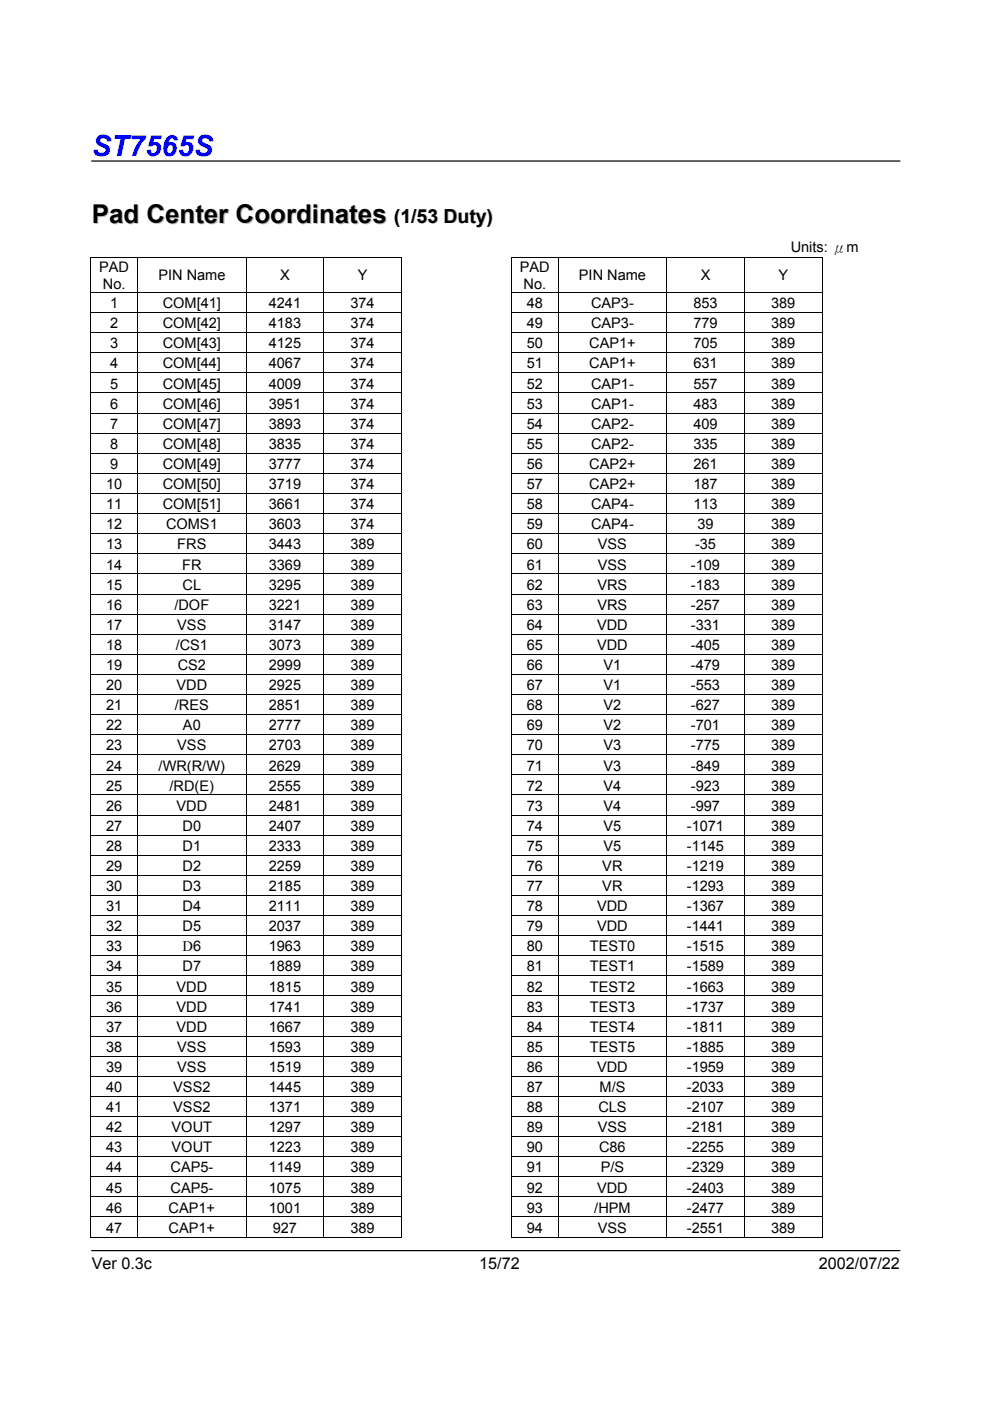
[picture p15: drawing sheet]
<svg xmlns="http://www.w3.org/2000/svg" width="210mm" height="297mm" viewBox="0 0 210 297" stroke-linecap="round" stroke-linejoin="round" font-family="sans-serif">
<defs><g id="words">
<text font-size="6.2" fill="#00f" x="19.5" y="33">ST7565S</text>
<text font-size="5.5" x="19.5" y="47.2">Pad Center Coordinates</text>
<text font-size="4.1" x="83.5" y="47.2">(1/53 Duty)</text>
<g font-size="3.4">
<text x="19.5" y="269">Ver 0.3c</text>
<text x="101.6" y="269">15/72</text>
<text x="173.6" y="269">2002/07/22</text>
</g>
<g font-size="3.1">
<text x="167.7" y="53.4">Units: μm</text>
<text x="21" y="57.7">PAD</text>
<text x="33.6" y="59.5">PIN Name</text>
<text x="59.4" y="59.5">X</text>
<text x="75.9" y="59.5">Y</text>
<text x="110.2" y="57.7">PAD</text>
<text x="122.7" y="59.5">PIN Name</text>
<text x="148.6" y="59.5">X</text>
<text x="165" y="59.5">Y</text>
<text x="21.8" y="61.3">No.</text>
<text x="23.4" y="65.4">1</text>
<text x="34.5" y="65.4">COM[41]</text>
<text x="57" y="65.4">4241</text>
<text x="74.3" y="65.4">374</text>
<text x="111" y="61.3">No.</text>
<text x="111.7" y="65.4">48</text>
<text x="125.3" y="65.4">CAP3-</text>
<text x="147" y="65.4">853</text>
<text x="163.5" y="65.4">389</text>
<text x="23.4" y="69.6">2</text>
<text x="34.5" y="69.6">COM[42]</text>
<text x="57" y="69.6">4183</text>
<text x="74.3" y="69.6">374</text>
<text x="111.7" y="69.6">49</text>
<text x="125.3" y="69.6">CAP3-</text>
<text x="147" y="69.6">779</text>
<text x="163.5" y="69.6">389</text>
<text x="23.4" y="73.9">3</text>
<text x="34.5" y="73.9">COM[43]</text>
<text x="57" y="73.9">4125</text>
<text x="74.3" y="73.9">374</text>
<text x="111.7" y="73.9">50</text>
<text x="124.9" y="73.9">CAP1+</text>
<text x="147" y="73.9">705</text>
<text x="163.5" y="73.9">389</text>
<text x="23.4" y="78.1">4</text>
<text x="23.4" y="82.4">5</text>
<text x="34.5" y="78.1">COM[44]</text>
<text x="34.5" y="82.4">COM[45]</text>
<text x="57" y="78.1">4067</text>
<text x="57" y="82.4">4009</text>
<text x="74.3" y="78.1">374</text>
<text x="74.3" y="82.4">374</text>
<text x="111.7" y="78.1">51</text>
<text x="111.7" y="82.4">52</text>
<text x="124.9" y="78.1">CAP1+</text>
<text x="125.3" y="82.4">CAP1-</text>
<text x="147" y="78.1">631</text>
<text x="147" y="82.4">557</text>
<text x="163.5" y="78.1">389</text>
<text x="163.5" y="82.4">389</text>
<text x="23.4" y="86.7">6</text>
<text x="34.5" y="86.7">COM[46]</text>
<text x="57" y="86.7">3951</text>
<text x="74.3" y="86.7">374</text>
<text x="111.7" y="86.7">53</text>
<text x="125.3" y="86.7">CAP1-</text>
<text x="147" y="86.7">483</text>
<text x="163.5" y="86.7">389</text>
<text x="23.4" y="90.9">7</text>
<text x="23.4" y="95.2">8</text>
<text x="34.5" y="90.9">COM[47]</text>
<text x="34.5" y="95.2">COM[48]</text>
<text x="57" y="90.9">3893</text>
<text x="57" y="95.2">3835</text>
<text x="74.3" y="90.9">374</text>
<text x="74.3" y="95.2">374</text>
<text x="111.7" y="90.9">54</text>
<text x="111.7" y="95.2">55</text>
<text x="125.3" y="90.9">CAP2-</text>
<text x="125.3" y="95.2">CAP2-</text>
<text x="147" y="90.9">409</text>
<text x="147" y="95.2">335</text>
<text x="163.5" y="90.9">389</text>
<text x="163.5" y="95.2">389</text>
<text x="23.4" y="99.4">9</text>
<text x="34.5" y="99.4">COM[49]</text>
<text x="57" y="99.4">3777</text>
<text x="74.3" y="99.4">374</text>
<text x="111.7" y="99.4">56</text>
<text x="124.9" y="99.4">CAP2+</text>
<text x="147" y="99.4">261</text>
<text x="163.5" y="99.4">389</text>
<text x="22.5" y="103.7">10</text>
<text x="22.5" y="108">11</text>
<text x="34.5" y="103.7">COM[50]</text>
<text x="34.5" y="108">COM[51]</text>
<text x="57" y="103.7">3719</text>
<text x="57" y="108">3661</text>
<text x="74.3" y="103.7">374</text>
<text x="74.3" y="108">374</text>
<text x="111.7" y="103.7">57</text>
<text x="111.7" y="108">58</text>
<text x="124.9" y="103.7">CAP2+</text>
<text x="125.3" y="108">CAP4-</text>
<text x="147" y="103.7">187</text>
<text x="147" y="108">113</text>
<text x="163.5" y="103.7">389</text>
<text x="163.5" y="108">389</text>
<text x="22.5" y="112.2">12</text>
<text x="35.2" y="112.2">COMS1</text>
<text x="57" y="112.2">3603</text>
<text x="74.3" y="112.2">374</text>
<text x="111.7" y="112.2">59</text>
<text x="125.3" y="112.2">CAP4-</text>
<text x="147.9" y="112.2">39</text>
<text x="163.5" y="112.2">389</text>
<text x="22.5" y="116.5">13</text>
<text x="37.6" y="116.5">FRS</text>
<text x="57" y="116.5">3443</text>
<text x="74.3" y="116.5">389</text>
<text x="111.7" y="116.5">60</text>
<text x="126.8" y="116.5">VSS</text>
<text x="147.4" y="116.5">-35</text>
<text x="163.5" y="116.5">389</text>
<text x="22.5" y="120.8">14</text>
<text x="22.5" y="125">15</text>
<text x="38.6" y="120.8">FR</text>
<text x="38.7" y="125">CL</text>
<text x="57" y="120.8">3369</text>
<text x="57" y="125">3295</text>
<text x="74.3" y="120.8">389</text>
<text x="74.3" y="125">389</text>
<text x="111.7" y="120.8">61</text>
<text x="111.7" y="125">62</text>
<text x="126.7" y="125">VRS</text>
<text x="126.8" y="120.8">VSS</text>
<text x="146.5" y="120.8">-109</text>
<text x="146.5" y="125">-183</text>
<text x="163.5" y="120.8">389</text>
<text x="163.5" y="125">389</text>
<text x="22.5" y="129.3">16</text>
<text x="37" y="129.3">/DOF</text>
<text x="57" y="129.3">3221</text>
<text x="74.3" y="129.3">389</text>
<text x="111.7" y="129.3">63</text>
<text x="126.7" y="129.3">VRS</text>
<text x="146.5" y="129.3">-257</text>
<text x="163.5" y="129.3">389</text>
<text x="22.5" y="133.5">17</text>
<text x="22.5" y="137.8">18</text>
<text x="37.3" y="137.8">/CS1</text>
<text x="37.6" y="133.5">VSS</text>
<text x="57" y="133.5">3147</text>
<text x="57" y="137.8">3073</text>
<text x="74.3" y="133.5">389</text>
<text x="74.3" y="137.8">389</text>
<text x="111.7" y="133.5">64</text>
<text x="111.7" y="137.8">65</text>
<text x="126.6" y="133.5">VDD</text>
<text x="126.6" y="137.8">VDD</text>
<text x="146.5" y="133.5">-331</text>
<text x="146.5" y="137.8">-405</text>
<text x="163.5" y="133.5">389</text>
<text x="163.5" y="137.8">389</text>
<text x="22.5" y="142">19</text>
<text x="37.7" y="142">CS2</text>
<text x="57" y="142">2999</text>
<text x="74.3" y="142">389</text>
<text x="111.7" y="142">66</text>
<text x="128" y="142">V1</text>
<text x="146.5" y="142">-479</text>
<text x="163.5" y="142">389</text>
<text x="22.5" y="146.3">20</text>
<text x="37.4" y="146.3">VDD</text>
<text x="57" y="146.3">2925</text>
<text x="74.3" y="146.3">389</text>
<text x="111.7" y="146.3">67</text>
<text x="128" y="146.3">V1</text>
<text x="146.5" y="146.3">-553</text>
<text x="163.5" y="146.3">389</text>
<text x="22.5" y="150.6">21</text>
<text x="22.5" y="154.8">22</text>
<text x="37.1" y="150.6">/RES</text>
<text x="38.8" y="154.8">A0</text>
<text x="57" y="150.6">2851</text>
<text x="57" y="154.8">2777</text>
<text x="74.3" y="150.6">389</text>
<text x="74.3" y="154.8">389</text>
<text x="111.7" y="150.6">68</text>
<text x="111.7" y="154.8">69</text>
<text x="128" y="150.6">V2</text>
<text x="128" y="154.8">V2</text>
<text x="146.5" y="150.6">-627</text>
<text x="146.5" y="154.8">-701</text>
<text x="163.5" y="150.6">389</text>
<text x="163.5" y="154.8">389</text>
<text x="22.5" y="159.1">23</text>
<text x="37.6" y="159.1">VSS</text>
<text x="57" y="159.1">2703</text>
<text x="74.3" y="159.1">389</text>
<text x="111.7" y="159.1">70</text>
<text x="128" y="159.1">V3</text>
<text x="146.5" y="159.1">-775</text>
<text x="163.5" y="159.1">389</text>
<text x="22.5" y="163.4">24</text>
<text x="22.5" y="167.6">25</text>
<text x="33.6" y="163.4">/WR(R/W)</text>
<text x="36" y="167.6">/RD(E)</text>
<text x="57" y="163.4">2629</text>
<text x="57" y="167.6">2555</text>
<text x="74.3" y="163.4">389</text>
<text x="74.3" y="167.6">389</text>
<text x="111.7" y="163.4">71</text>
<text x="111.7" y="167.6">72</text>
<text x="128" y="163.4">V3</text>
<text x="128" y="167.6">V4</text>
<text x="146.5" y="163.4">-849</text>
<text x="146.5" y="167.6">-923</text>
<text x="163.5" y="163.4">389</text>
<text x="163.5" y="167.6">389</text>
<text x="22.5" y="171.9">26</text>
<text x="37.4" y="171.9">VDD</text>
<text x="57" y="171.9">2481</text>
<text x="74.3" y="171.9">389</text>
<text x="111.7" y="171.9">73</text>
<text x="128" y="171.9">V4</text>
<text x="146.5" y="171.9">-997</text>
<text x="163.5" y="171.9">389</text>
<text x="22.5" y="176.1">27</text>
<text x="38.7" y="176.1">D0</text>
<text x="57" y="176.1">2407</text>
<text x="74.3" y="176.1">389</text>
<text x="111.7" y="176.1">74</text>
<text x="128" y="176.1">V5</text>
<text x="145.6" y="176.1">-1071</text>
<text x="163.5" y="176.1">389</text>
<text x="22.5" y="180.4">28</text>
<text x="22.5" y="184.7">29</text>
<text x="38.7" y="180.4">D1</text>
<text x="38.7" y="184.7">D2</text>
<text x="57" y="180.4">2333</text>
<text x="57" y="184.7">2259</text>
<text x="74.3" y="180.4">389</text>
<text x="74.3" y="184.7">389</text>
<text x="111.7" y="180.4">75</text>
<text x="111.7" y="184.7">76</text>
<text x="127.7" y="184.7">VR</text>
<text x="128" y="180.4">V5</text>
<text x="145.6" y="180.4">-1145</text>
<text x="145.6" y="184.7">-1219</text>
<text x="163.5" y="180.4">389</text>
<text x="163.5" y="184.7">389</text>
<text x="22.5" y="188.9">30</text>
<text x="38.7" y="188.9">D3</text>
<text x="57" y="188.9">2185</text>
<text x="74.3" y="188.9">389</text>
<text x="111.7" y="188.9">77</text>
<text x="127.7" y="188.9">VR</text>
<text x="145.6" y="188.9">-1293</text>
<text x="163.5" y="188.9">389</text>
<text x="22.5" y="193.2">31</text>
<text x="22.5" y="197.4">32</text>
<text x="38.7" y="193.2">D4</text>
<text x="38.7" y="197.4">D5</text>
<text x="57" y="193.2">2111</text>
<text x="57" y="197.4">2037</text>
<text x="74.3" y="193.2">389</text>
<text x="74.3" y="197.4">389</text>
<text x="111.7" y="193.2">78</text>
<text x="111.7" y="197.4">79</text>
<text x="126.6" y="193.2">VDD</text>
<text x="126.6" y="197.4">VDD</text>
<text x="145.6" y="193.2">-1367</text>
<text x="145.6" y="197.4">-1441</text>
<text x="163.5" y="193.2">389</text>
<text x="163.5" y="197.4">389</text>
<text x="22.5" y="201.7">33</text>
<text x="38.7" y="201.7">D6</text>
<text x="57" y="201.7">1963</text>
<text x="74.3" y="201.7">389</text>
<text x="111.7" y="201.7">80</text>
<text x="125" y="201.7">TEST0</text>
<text x="145.7" y="201.7">-1515</text>
<text x="163.5" y="201.7">389</text>
<text x="22.5" y="206">34</text>
<text x="38.7" y="206">D7</text>
<text x="57" y="206">1889</text>
<text x="74.3" y="206">389</text>
<text x="111.7" y="206">81</text>
<text x="125" y="206">TEST1</text>
<text x="145.7" y="206">-1589</text>
<text x="163.5" y="206">389</text>
<text x="22.5" y="210.2">35</text>
<text x="22.5" y="214.5">36</text>
<text x="37.4" y="210.2">VDD</text>
<text x="37.4" y="214.5">VDD</text>
<text x="57" y="210.2">1815</text>
<text x="57" y="214.5">1741</text>
<text x="74.3" y="210.2">389</text>
<text x="74.3" y="214.5">389</text>
<text x="111.7" y="210.2">82</text>
<text x="111.7" y="214.5">83</text>
<text x="125" y="210.2">TEST2</text>
<text x="125" y="214.5">TEST3</text>
<text x="145.7" y="210.2">-1663</text>
<text x="145.7" y="214.5">-1737</text>
<text x="163.5" y="210.2">389</text>
<text x="163.5" y="214.5">389</text>
<text x="22.5" y="218.8">37</text>
<text x="37.4" y="218.8">VDD</text>
<text x="57" y="218.8">1667</text>
<text x="74.3" y="218.8">389</text>
<text x="111.7" y="218.8">84</text>
<text x="125" y="218.8">TEST4</text>
<text x="145.7" y="218.8">-1811</text>
<text x="163.5" y="218.8">389</text>
<text x="22.5" y="223">38</text>
<text x="22.5" y="227.3">39</text>
<text x="37.6" y="223">VSS</text>
<text x="37.6" y="227.3">VSS</text>
<text x="57" y="223">1593</text>
<text x="57" y="227.3">1519</text>
<text x="74.3" y="223">389</text>
<text x="74.3" y="227.3">389</text>
<text x="111.7" y="223">85</text>
<text x="111.7" y="227.3">86</text>
<text x="125" y="223">TEST5</text>
<text x="126.6" y="227.3">VDD</text>
<text x="145.6" y="227.3">-1959</text>
<text x="145.7" y="223">-1885</text>
<text x="163.5" y="227.3">389</text>
<text x="163.5" y="223">389</text>
<text x="22.5" y="231.5">40</text>
<text x="36.7" y="231.5">VSS2</text>
<text x="57" y="231.5">1445</text>
<text x="74.3" y="231.5">389</text>
<text x="111.7" y="231.5">87</text>
<text x="127.1" y="231.5">M/S</text>
<text x="145.6" y="231.5">-2033</text>
<text x="163.5" y="231.5">389</text>
<text x="22.5" y="235.8">41</text>
<text x="36.7" y="235.8">VSS2</text>
<text x="57" y="235.8">1371</text>
<text x="74.3" y="235.8">389</text>
<text x="111.7" y="235.8">88</text>
<text x="126.9" y="235.8">CLS</text>
<text x="145.6" y="235.8">-2107</text>
<text x="163.5" y="235.8">389</text>
<text x="22.5" y="240.1">42</text>
<text x="22.5" y="244.3">43</text>
<text x="36.4" y="240.1">VOUT</text>
<text x="36.4" y="244.3">VOUT</text>
<text x="57" y="240.1">1297</text>
<text x="57" y="244.3">1223</text>
<text x="74.3" y="240.1">389</text>
<text x="74.3" y="244.3">389</text>
<text x="111.7" y="240.1">89</text>
<text x="111.7" y="244.3">90</text>
<text x="126.8" y="240.1">VSS</text>
<text x="127" y="244.3">C86</text>
<text x="145.6" y="240.1">-2181</text>
<text x="145.6" y="244.3">-2255</text>
<text x="163.5" y="240.1">389</text>
<text x="163.5" y="244.3">389</text>
<text x="22.5" y="248.6">44</text>
<text x="36.2" y="248.6">CAP5-</text>
<text x="57" y="248.6">1149</text>
<text x="74.3" y="248.6">389</text>
<text x="111.7" y="248.6">91</text>
<text x="127.4" y="248.6">P/S</text>
<text x="145.6" y="248.6">-2329</text>
<text x="163.5" y="248.6">389</text>
<text x="22.5" y="252.8">45</text>
<text x="22.5" y="257.1">46</text>
<text x="35.8" y="257.1">CAP1+</text>
<text x="36.2" y="252.8">CAP5-</text>
<text x="57" y="252.8">1075</text>
<text x="57" y="257.1">1001</text>
<text x="74.3" y="252.8">389</text>
<text x="74.3" y="257.1">389</text>
<text x="111.7" y="252.8">92</text>
<text x="111.7" y="257.1">93</text>
<text x="126" y="257.1">/HPM</text>
<text x="126.6" y="252.8">VDD</text>
<text x="145.6" y="252.8">-2403</text>
<text x="145.6" y="257.1">-2477</text>
<text x="163.5" y="252.8">389</text>
<text x="163.5" y="257.1">389</text>
<text x="22.5" y="261.4">47</text>
<text x="35.8" y="261.4">CAP1+</text>
<text x="57.8" y="261.4">927</text>
<text x="74.3" y="261.4">389</text>
<text x="111.7" y="261.4">94</text>
<text x="126.8" y="261.4">VSS</text>
<text x="145.6" y="261.4">-2551</text>
<text x="163.5" y="261.4">389</text>
</g>
</g></defs>
<path d="M19.4 34.1h171.4M19.4 265.2h171.4" fill="none" stroke="#010101" stroke-width=".26"/>
<g fill="#000">
<path d="M19.2 54.4h.1v.4h-.1zM29.1 54.4h.2v.4h-.2zM52.1 54.4h.2v.4h-.2zM68.6 54.4h.1v.4h-.1zM85 54.4h.2v.4h-.2zM85 54.4h.2v.2h-.2zM108.3 54.4h.2v.4h-.2zM108.3 54.4h.2v.2h-.2zM118.3 54.4h.1v.4h-.1zM141.3 54.4h.1v.4h-.1zM157.7 54.4h.2v.4h-.2zM174.2 54.4h.2v.4h-.2z"/>
<path d="M174.2 54.4h.2v.2h-.2zM19.2 61.9h.1v.4h-.1zM19.2 66.2h.1v.4h-.1zM19.2 70.5h.1v.3h-.1zM19.2 74.7h.1v.4h-.1zM19.2 79h.1v.4h-.1zM29.1 61.9h.2v.4h-.2zM29.1 66.2h.2v.4h-.2zM29.1 70.5h.2v.3h-.2zM29.1 74.7h.2v.4h-.2zM29.1 79h.2v.4h-.2zM52.1 61.9h.2v.4h-.2z"/>
<path d="M52.1 66.2h.2v.4h-.2zM52.1 70.5h.2v.3h-.2zM52.1 74.7h.2v.4h-.2zM52.1 79h.2v.4h-.2zM68.6 61.9h.1v.4h-.1zM68.6 66.2h.1v.4h-.1zM68.6 70.5h.1v.3h-.1zM68.6 74.7h.1v.4h-.1zM68.6 79h.1v.4h-.1zM85 61.9h.2v.4h-.2zM85 66.2h.2v.4h-.2zM85 70.5h.2v.3h-.2z"/>
<path d="M85 74.7h.2v.4h-.2zM85 79h.2v.4h-.2zM108.3 61.9h.2v.4h-.2zM108.3 66.2h.2v.4h-.2zM108.3 70.5h.2v.3h-.2zM108.3 74.7h.2v.4h-.2zM108.3 79h.2v.4h-.2zM118.3 61.9h.1v.4h-.1zM118.3 66.2h.1v.4h-.1zM118.3 70.5h.1v.3h-.1zM118.3 74.7h.1v.4h-.1zM118.3 79h.1v.4h-.1z"/>
<path d="M141.3 61.9h.1v.4h-.1zM141.3 66.2h.1v.4h-.1zM141.3 70.5h.1v.3h-.1zM141.3 74.7h.1v.4h-.1zM141.3 79h.1v.4h-.1zM157.7 61.9h.2v.4h-.2zM157.7 66.2h.2v.4h-.2zM157.7 70.5h.2v.3h-.2zM157.7 74.7h.2v.4h-.2zM157.7 79h.2v.4h-.2zM174.2 61.9h.2v.4h-.2zM174.2 66.2h.2v.4h-.2z"/>
<path d="M174.2 70.5h.2v.3h-.2zM174.2 74.7h.2v.4h-.2zM174.2 79h.2v.4h-.2zM19.2 83.2h.1v.4h-.1zM19.2 87.5h.1v.4h-.1zM19.2 91.8h.1v.3h-.1zM19.2 96h.1v.4h-.1zM29.1 83.2h.2v.4h-.2zM29.1 87.5h.2v.4h-.2zM29.1 91.8h.2v.3h-.2zM29.1 96h.2v.4h-.2zM52.1 83.2h.2v.4h-.2z"/>
<path d="M52.1 87.5h.2v.4h-.2zM52.1 91.8h.2v.3h-.2zM52.1 96h.2v.4h-.2zM68.6 83.2h.1v.4h-.1zM68.6 87.5h.1v.4h-.1zM68.6 91.8h.1v.3h-.1zM68.6 96h.1v.4h-.1zM85 83.2h.2v.4h-.2zM85 87.5h.2v.4h-.2zM85 91.8h.2v.3h-.2zM85 96h.2v.4h-.2zM108.3 83.2h.2v.4h-.2z"/>
<path d="M108.3 87.5h.2v.4h-.2zM108.3 91.8h.2v.3h-.2zM108.3 96h.2v.4h-.2zM118.3 83.2h.1v.4h-.1zM118.3 87.5h.1v.4h-.1zM118.3 91.8h.1v.3h-.1zM118.3 96h.1v.4h-.1zM141.3 83.2h.1v.4h-.1zM141.3 87.5h.1v.4h-.1zM141.3 91.8h.1v.3h-.1zM141.3 96h.1v.4h-.1zM157.7 83.2h.2v.4h-.2z"/>
<path d="M157.7 87.5h.2v.4h-.2zM157.7 91.8h.2v.3h-.2zM157.7 96h.2v.4h-.2zM174.2 83.2h.2v.4h-.2zM174.2 87.5h.2v.4h-.2zM174.2 91.8h.2v.3h-.2zM174.2 96h.2v.4h-.2zM19.2 100.3h.1v.3h-.1zM19.2 104.5h.1v.4h-.1zM19.2 108.8h.1v.4h-.1zM19.2 113.1h.1v.3h-.1zM19.2 117.3h.1v.4h-.1z"/>
<path d="M29.1 100.3h.2v.3h-.2zM29.1 104.5h.2v.4h-.2zM29.1 108.8h.2v.4h-.2zM29.1 113.1h.2v.3h-.2zM29.1 117.3h.2v.4h-.2zM52.1 100.3h.2v.3h-.2zM52.1 104.5h.2v.4h-.2zM52.1 108.8h.2v.4h-.2zM52.1 113.1h.2v.3h-.2zM52.1 117.3h.2v.4h-.2zM68.6 100.3h.1v.3h-.1zM68.6 104.5h.1v.4h-.1z"/>
<path d="M68.6 108.8h.1v.4h-.1zM68.6 113.1h.1v.3h-.1zM68.6 117.3h.1v.4h-.1zM85 100.3h.2v.3h-.2zM85 104.5h.2v.4h-.2zM85 108.8h.2v.4h-.2zM85 113.1h.2v.3h-.2zM85 117.3h.2v.4h-.2zM108.3 100.3h.2v.3h-.2zM108.3 104.5h.2v.4h-.2zM108.3 108.8h.2v.4h-.2zM108.3 113.1h.2v.3h-.2z"/>
<path d="M108.3 117.3h.2v.4h-.2zM118.3 100.3h.1v.3h-.1zM118.3 104.5h.1v.4h-.1zM118.3 108.8h.1v.4h-.1zM118.3 113.1h.1v.3h-.1zM118.3 117.3h.1v.4h-.1zM141.3 100.3h.1v.3h-.1zM141.3 104.5h.1v.4h-.1zM141.3 108.8h.1v.4h-.1zM141.3 113.1h.1v.3h-.1zM141.3 117.3h.1v.4h-.1zM157.7 100.3h.2v.3h-.2z"/>
<path d="M157.7 104.5h.2v.4h-.2zM157.7 108.8h.2v.4h-.2zM157.7 113.1h.2v.3h-.2zM157.7 117.3h.2v.4h-.2zM174.2 100.3h.2v.3h-.2zM174.2 104.5h.2v.4h-.2zM174.2 108.8h.2v.4h-.2zM174.2 113.1h.2v.3h-.2zM174.2 117.3h.2v.4h-.2zM19.2 121.6h.1v.4h-.1zM19.2 125.9h.1v.3h-.1zM19.2 130.1h.1v.4h-.1z"/>
<path d="M19.2 134.4h.1v.3h-.1zM19.2 138.6h.1v.4h-.1zM29.1 121.6h.2v.4h-.2zM29.1 125.9h.2v.3h-.2zM29.1 130.1h.2v.4h-.2zM29.1 134.4h.2v.3h-.2zM29.1 138.6h.2v.4h-.2zM52.1 121.6h.2v.4h-.2zM52.1 125.9h.2v.3h-.2zM52.1 130.1h.2v.4h-.2zM52.1 134.4h.2v.3h-.2zM52.1 138.6h.2v.4h-.2z"/>
<path d="M68.6 121.6h.1v.4h-.1zM68.6 125.9h.1v.3h-.1zM68.6 130.1h.1v.4h-.1zM68.6 134.4h.1v.3h-.1zM68.6 138.6h.1v.4h-.1zM85 121.6h.2v.4h-.2zM85 125.9h.2v.3h-.2zM85 130.1h.2v.4h-.2zM85 134.4h.2v.3h-.2zM85 138.6h.2v.4h-.2zM108.3 121.6h.2v.4h-.2zM108.3 125.9h.2v.3h-.2z"/>
<path d="M108.3 130.1h.2v.4h-.2zM108.3 134.4h.2v.3h-.2zM108.3 138.6h.2v.4h-.2zM118.3 121.6h.1v.4h-.1zM118.3 125.9h.1v.3h-.1zM118.3 130.1h.1v.4h-.1zM118.3 134.4h.1v.3h-.1zM118.3 138.6h.1v.4h-.1zM141.3 121.6h.1v.4h-.1zM141.3 125.9h.1v.3h-.1zM141.3 130.1h.1v.4h-.1zM141.3 134.4h.1v.3h-.1z"/>
<path d="M141.3 138.6h.1v.4h-.1zM157.7 121.6h.2v.4h-.2zM157.7 125.9h.2v.3h-.2zM157.7 130.1h.2v.4h-.2zM157.7 134.4h.2v.3h-.2zM157.7 138.6h.2v.4h-.2zM174.2 121.6h.2v.4h-.2zM174.2 125.9h.2v.3h-.2zM174.2 130.1h.2v.4h-.2zM174.2 134.4h.2v.3h-.2zM174.2 138.6h.2v.4h-.2zM19.2 142.9h.1v.4h-.1z"/>
<path d="M19.2 147.2h.1v.3h-.1zM19.2 151.4h.1v.4h-.1zM19.2 155.7h.1v.3h-.1zM19.2 159.9h.1v.4h-.1zM29.1 142.9h.2v.4h-.2zM29.1 147.2h.2v.3h-.2zM29.1 151.4h.2v.4h-.2zM29.1 155.7h.2v.3h-.2zM29.1 159.9h.2v.4h-.2zM52.1 142.9h.2v.4h-.2zM52.1 147.2h.2v.3h-.2zM52.1 151.4h.2v.4h-.2z"/>
<path d="M52.1 155.7h.2v.3h-.2zM52.1 159.9h.2v.4h-.2zM68.6 142.9h.1v.4h-.1zM68.6 147.2h.1v.3h-.1zM68.6 151.4h.1v.4h-.1zM68.6 155.7h.1v.3h-.1zM68.6 159.9h.1v.4h-.1zM85 142.9h.2v.4h-.2zM85 147.2h.2v.3h-.2zM85 151.4h.2v.4h-.2zM85 155.7h.2v.3h-.2zM85 159.9h.2v.4h-.2z"/>
<path d="M108.3 142.9h.2v.4h-.2zM108.3 147.2h.2v.3h-.2zM108.3 151.4h.2v.4h-.2zM108.3 155.7h.2v.3h-.2zM108.3 159.9h.2v.4h-.2zM118.3 142.9h.1v.4h-.1zM118.3 147.2h.1v.3h-.1zM118.3 151.4h.1v.4h-.1zM118.3 155.7h.1v.3h-.1zM118.3 159.9h.1v.4h-.1zM141.3 142.9h.1v.4h-.1zM141.3 147.2h.1v.3h-.1z"/>
<path d="M141.3 151.4h.1v.4h-.1zM141.3 155.7h.1v.3h-.1zM141.3 159.9h.1v.4h-.1zM157.7 142.9h.2v.4h-.2zM157.7 147.2h.2v.3h-.2zM157.7 151.4h.2v.4h-.2zM157.7 155.7h.2v.3h-.2zM157.7 159.9h.2v.4h-.2zM174.2 142.9h.2v.4h-.2zM174.2 147.2h.2v.3h-.2zM174.2 151.4h.2v.4h-.2zM174.2 155.7h.2v.3h-.2z"/>
<path d="M174.2 159.9h.2v.4h-.2zM19.2 164.2h.1v.4h-.1zM19.2 168.5h.1v.3h-.1zM19.2 172.7h.1v.4h-.1zM19.2 177h.1v.4h-.1zM29.1 164.2h.2v.4h-.2zM29.1 168.5h.2v.3h-.2zM29.1 172.7h.2v.4h-.2zM29.1 177h.2v.4h-.2zM52.1 164.2h.2v.4h-.2zM52.1 168.5h.2v.3h-.2zM52.1 172.7h.2v.4h-.2z"/>
<path d="M52.1 177h.2v.4h-.2zM68.6 164.2h.1v.4h-.1zM68.6 168.5h.1v.3h-.1zM68.6 172.7h.1v.4h-.1zM68.6 177h.1v.4h-.1zM85 164.2h.2v.4h-.2zM85 168.5h.2v.3h-.2zM85 172.7h.2v.4h-.2zM85 177h.2v.4h-.2zM108.3 164.2h.2v.4h-.2zM108.3 168.5h.2v.3h-.2zM108.3 172.7h.2v.4h-.2z"/>
<path d="M108.3 177h.2v.4h-.2zM118.3 164.2h.1v.4h-.1zM118.3 168.5h.1v.3h-.1zM118.3 172.7h.1v.4h-.1zM118.3 177h.1v.4h-.1zM141.3 164.2h.1v.4h-.1zM141.3 168.5h.1v.3h-.1zM141.3 172.7h.1v.4h-.1zM141.3 177h.1v.4h-.1zM157.7 164.2h.2v.4h-.2zM157.7 168.5h.2v.3h-.2zM157.7 172.7h.2v.4h-.2z"/>
<path d="M157.7 177h.2v.4h-.2zM174.2 164.2h.2v.4h-.2zM174.2 168.5h.2v.3h-.2zM174.2 172.7h.2v.4h-.2zM174.2 177h.2v.4h-.2zM19.2 181.3h.1v.3h-.1zM19.2 185.5h.1v.4h-.1zM19.2 189.8h.1v.3h-.1zM19.2 194h.1v.4h-.1zM19.2 198.3h.1v.3h-.1zM29.1 181.3h.2v.3h-.2zM29.1 185.5h.2v.4h-.2z"/>
<path d="M29.1 189.8h.2v.3h-.2zM29.1 194h.2v.4h-.2zM29.1 198.3h.2v.3h-.2zM52.1 181.3h.2v.3h-.2zM52.1 185.5h.2v.4h-.2zM52.1 189.8h.2v.3h-.2zM52.1 194h.2v.4h-.2zM52.1 198.3h.2v.3h-.2zM68.6 181.3h.1v.3h-.1zM68.6 185.5h.1v.4h-.1zM68.6 189.8h.1v.3h-.1zM68.6 194h.1v.4h-.1z"/>
<path d="M68.6 198.3h.1v.3h-.1zM85 181.3h.2v.3h-.2zM85 185.5h.2v.4h-.2zM85 189.8h.2v.3h-.2zM85 194h.2v.4h-.2zM85 198.3h.2v.3h-.2zM108.3 181.3h.2v.3h-.2zM108.3 185.5h.2v.4h-.2zM108.3 189.8h.2v.3h-.2zM108.3 194h.2v.4h-.2zM108.3 198.3h.2v.3h-.2zM118.3 181.3h.1v.3h-.1z"/>
<path d="M118.3 185.5h.1v.4h-.1zM118.3 189.8h.1v.3h-.1zM118.3 194h.1v.4h-.1zM118.3 198.3h.1v.3h-.1zM141.3 181.3h.1v.3h-.1zM141.3 185.5h.1v.4h-.1zM141.3 189.8h.1v.3h-.1zM141.3 194h.1v.4h-.1zM141.3 198.3h.1v.3h-.1zM157.7 181.3h.2v.3h-.2zM157.7 185.5h.2v.4h-.2zM157.7 189.8h.2v.3h-.2z"/>
<path d="M157.7 194h.2v.4h-.2zM157.7 198.3h.2v.3h-.2zM174.2 181.3h.2v.3h-.2zM174.2 185.5h.2v.4h-.2zM174.2 189.8h.2v.3h-.2zM174.2 194h.2v.4h-.2zM174.2 198.3h.2v.3h-.2zM19.2 202.5h.1v.4h-.1zM19.2 206.8h.1v.4h-.1zM19.2 211.1h.1v.3h-.1zM19.2 215.3h.1v.4h-.1zM19.2 219.6h.1v.4h-.1z"/>
<path d="M29.1 202.5h.2v.4h-.2zM29.1 206.8h.2v.4h-.2zM29.1 211.1h.2v.3h-.2zM29.1 215.3h.2v.4h-.2zM29.1 219.6h.2v.4h-.2zM52.1 202.5h.2v.4h-.2zM52.1 206.8h.2v.4h-.2zM52.1 211.1h.2v.3h-.2zM52.1 215.3h.2v.4h-.2zM52.1 219.6h.2v.4h-.2zM68.6 202.5h.1v.4h-.1zM68.6 206.8h.1v.4h-.1z"/>
<path d="M68.6 211.1h.1v.3h-.1zM68.6 215.3h.1v.4h-.1zM68.6 219.6h.1v.4h-.1zM85 202.5h.2v.4h-.2zM85 206.8h.2v.4h-.2zM85 211.1h.2v.3h-.2zM85 215.3h.2v.4h-.2zM85 219.6h.2v.4h-.2zM108.3 202.5h.2v.4h-.2zM108.3 206.8h.2v.4h-.2zM108.3 211.1h.2v.3h-.2zM108.3 215.3h.2v.4h-.2z"/>
<path d="M108.3 219.6h.2v.4h-.2zM118.3 202.5h.1v.4h-.1zM118.3 206.8h.1v.4h-.1zM118.3 211.1h.1v.3h-.1zM118.3 215.3h.1v.4h-.1zM118.3 219.6h.1v.4h-.1zM141.3 202.5h.1v.4h-.1zM141.3 206.8h.1v.4h-.1zM141.3 211.1h.1v.3h-.1zM141.3 215.3h.1v.4h-.1zM141.3 219.6h.1v.4h-.1zM157.7 202.5h.2v.4h-.2z"/>
<path d="M157.7 206.8h.2v.4h-.2zM157.7 211.1h.2v.3h-.2zM157.7 215.3h.2v.4h-.2zM157.7 219.6h.2v.4h-.2zM174.2 202.5h.2v.4h-.2zM174.2 206.8h.2v.4h-.2zM174.2 211.1h.2v.3h-.2zM174.2 215.3h.2v.4h-.2zM174.2 219.6h.2v.4h-.2zM19.2 223.9h.1v.3h-.1zM19.2 228.1h.1v.4h-.1zM19.2 232.4h.1v.3h-.1z"/>
<path d="M19.2 236.6h.1v.4h-.1zM29.1 223.9h.2v.3h-.2zM29.1 228.1h.2v.4h-.2zM29.1 232.4h.2v.3h-.2zM29.1 236.6h.2v.4h-.2zM52.1 223.9h.2v.3h-.2zM52.1 228.1h.2v.4h-.2zM52.1 232.4h.2v.3h-.2zM52.1 236.6h.2v.4h-.2zM68.6 223.9h.1v.3h-.1zM68.6 228.1h.1v.4h-.1zM68.6 232.4h.1v.3h-.1z"/>
<path d="M68.6 236.6h.1v.4h-.1zM85 223.9h.2v.3h-.2zM85 228.1h.2v.4h-.2zM85 232.4h.2v.3h-.2zM85 236.6h.2v.4h-.2zM108.3 223.9h.2v.3h-.2zM108.3 228.1h.2v.4h-.2zM108.3 232.4h.2v.3h-.2zM108.3 236.6h.2v.4h-.2zM118.3 223.9h.1v.3h-.1zM118.3 228.1h.1v.4h-.1zM118.3 232.4h.1v.3h-.1z"/>
<path d="M118.3 236.6h.1v.4h-.1zM141.3 223.9h.1v.3h-.1zM141.3 228.1h.1v.4h-.1zM141.3 232.4h.1v.3h-.1zM141.3 236.6h.1v.4h-.1zM157.7 223.9h.2v.3h-.2zM157.7 228.1h.2v.4h-.2zM157.7 232.4h.2v.3h-.2zM157.7 236.6h.2v.4h-.2zM174.2 223.9h.2v.3h-.2zM174.2 228.1h.2v.4h-.2zM174.2 232.4h.2v.3h-.2z"/>
<path d="M174.2 236.6h.2v.4h-.2zM19.2 240.9h.1v.4h-.1zM19.2 245.2h.1v.3h-.1zM19.2 249.4h.1v.4h-.1zM19.2 253.7h.1v.3h-.1zM19.2 257.9h.1v.4h-.1zM29.1 240.9h.2v.4h-.2zM29.1 245.2h.2v.3h-.2zM29.1 249.4h.2v.4h-.2zM29.1 253.7h.2v.3h-.2zM29.1 257.9h.2v.4h-.2zM52.1 240.9h.2v.4h-.2z"/>
<path d="M52.1 245.2h.2v.3h-.2zM52.1 249.4h.2v.4h-.2zM52.1 253.7h.2v.3h-.2zM52.1 257.9h.2v.4h-.2zM68.6 240.9h.1v.4h-.1zM68.6 245.2h.1v.3h-.1zM68.6 249.4h.1v.4h-.1zM68.6 253.7h.1v.3h-.1zM68.6 257.9h.1v.4h-.1zM85 240.9h.2v.4h-.2zM85 245.2h.2v.3h-.2zM85 249.4h.2v.4h-.2z"/>
<path d="M85 253.7h.2v.3h-.2zM85 257.9h.2v.4h-.2zM108.3 240.9h.2v.4h-.2zM108.3 245.2h.2v.3h-.2zM108.3 249.4h.2v.4h-.2zM108.3 253.7h.2v.3h-.2zM108.3 257.9h.2v.4h-.2zM118.3 240.9h.1v.4h-.1zM118.3 245.2h.1v.3h-.1zM118.3 249.4h.1v.4h-.1zM118.3 253.7h.1v.3h-.1zM118.3 257.9h.1v.4h-.1z"/>
<path d="M141.3 240.9h.1v.4h-.1zM141.3 245.2h.1v.3h-.1zM141.3 249.4h.1v.4h-.1zM141.3 253.7h.1v.3h-.1zM141.3 257.9h.1v.4h-.1zM157.7 240.9h.2v.4h-.2zM157.7 245.2h.2v.3h-.2zM157.7 249.4h.2v.4h-.2zM157.7 253.7h.2v.3h-.2zM157.7 257.9h.2v.4h-.2zM174.2 240.9h.2v.4h-.2zM174.2 245.2h.2v.3h-.2z"/>
<path d="M174.2 249.4h.2v.4h-.2zM174.2 253.7h.2v.3h-.2zM174.2 257.9h.2v.4h-.2zM85 262.2h.2v.2h-.2zM108.3 262.2h.2v.2h-.2zM174.2 262.2h.2v.2h-.2z"/>
</g>
<g fill="none" stroke="#000" stroke-width=".21">
<path d="M19.2 54.5h9.9M19.2 54.8v7.1M29.2 54.8v7.1M29.3 54.5h22.8M52.2 54.8v7.1M52.3 54.5h16.3M68.6 54.8v7.1M68.7 54.5h16.3M85.1 54.8v7.1M108.4 54.8v7.1M108.5 54.5h9.8M118.4 54.8v7.1"/>
<path d="M118.4 54.5h22.9M141.4 54.8v7.1M141.4 54.5h16.3M157.8 54.8v7.1M157.9 54.5h16.3M174.3 54.8v7.1M19.2 62.3v3.9M19.2 66.6v3.9M19.2 70.8v3.9M19.2 75.1v3.9M19.2 79.4v3.8M19.3 62h9.8"/>
<path d="M19.3 66.3h9.8M19.3 70.5h9.8M19.3 74.8h9.8M19.3 79.1h9.8M29.2 62.3v3.9M29.2 66.6v3.9M29.2 70.8v3.9M29.2 75.1v3.9M29.2 79.4v3.8M29.3 62h22.8M29.3 66.3h22.8M29.3 70.5h22.8"/>
<path d="M29.3 74.8h22.8M29.3 79.1h22.8M52.2 62.3v3.9M52.2 66.6v3.9M52.2 70.8v3.9M52.2 75.1v3.9M52.2 79.4v3.8M52.3 62h16.3M52.3 66.3h16.3M52.3 70.5h16.3M52.3 74.8h16.3M52.3 79.1h16.3"/>
<path d="M68.6 62.3v3.9M68.6 66.6v3.9M68.6 70.8v3.9M68.6 75.1v3.9M68.6 79.4v3.8M68.7 62h16.3M68.7 66.3h16.3M68.7 70.5h16.3M68.7 74.8h16.3M68.7 79.1h16.3M85.1 62.3v3.9M85.1 66.6v3.9"/>
<path d="M85.1 70.8v3.9M85.1 75.1v3.9M85.1 79.4v3.8M108.4 62.3v3.9M108.4 66.6v3.9M108.4 70.8v3.9M108.4 75.1v3.9M108.4 79.4v3.8M108.5 62h9.8M108.5 66.3h9.8M108.5 70.5h9.8M108.5 74.8h9.8"/>
<path d="M108.5 79.1h9.8M118.4 62.3v3.9M118.4 66.6v3.9M118.4 70.8v3.9M118.4 75.1v3.9M118.4 79.4v3.8M118.4 62h22.9M118.4 66.3h22.9M118.4 70.5h22.9M118.4 74.8h22.9M118.4 79.1h22.9M141.4 62.3v3.9"/>
<path d="M141.4 66.6v3.9M141.4 70.8v3.9M141.4 75.1v3.9M141.4 79.4v3.8M141.4 62h16.3M141.4 66.3h16.3M141.4 70.5h16.3M141.4 74.8h16.3M141.4 79.1h16.3M157.8 62.3v3.9M157.8 66.6v3.9M157.8 70.8v3.9"/>
<path d="M157.8 75.1v3.9M157.8 79.4v3.8M157.9 62h16.3M157.9 66.3h16.3M157.9 70.5h16.3M157.9 74.8h16.3M157.9 79.1h16.3M174.3 62.3v3.9M174.3 66.6v3.9M174.3 70.8v3.9M174.3 75.1v3.9M174.3 79.4v3.8"/>
<path d="M19.2 83.6v3.9M19.2 87.9v3.9M19.2 92.1v3.9M19.2 96.4v3.9M19.3 83.3h9.8M19.3 87.6h9.8M19.3 91.8h9.8M19.3 96.1h9.8M29.2 83.6v3.9M29.2 87.9v3.9M29.2 92.1v3.9M29.2 96.4v3.9"/>
<path d="M29.3 83.3h22.8M29.3 87.6h22.8M29.3 91.8h22.8M29.3 96.1h22.8M52.2 83.6v3.9M52.2 87.9v3.9M52.2 92.1v3.9M52.2 96.4v3.9M52.3 83.3h16.3M52.3 87.6h16.3M52.3 91.8h16.3M52.3 96.1h16.3"/>
<path d="M68.6 83.6v3.9M68.6 87.9v3.9M68.6 92.1v3.9M68.6 96.4v3.9M68.7 83.3h16.3M68.7 87.6h16.3M68.7 91.8h16.3M68.7 96.1h16.3M85.1 83.6v3.9M85.1 87.9v3.9M85.1 92.1v3.9M85.1 96.4v3.9"/>
<path d="M108.4 83.6v3.9M108.4 87.9v3.9M108.4 92.1v3.9M108.4 96.4v3.9M108.5 83.3h9.8M108.5 87.6h9.8M108.5 91.8h9.8M108.5 96.1h9.8M118.4 83.6v3.9M118.4 87.9v3.9M118.4 92.1v3.9M118.4 96.4v3.9"/>
<path d="M118.4 83.3h22.9M118.4 87.6h22.9M118.4 91.8h22.9M118.4 96.1h22.9M141.4 83.6v3.9M141.4 87.9v3.9M141.4 92.1v3.9M141.4 96.4v3.9M141.4 83.3h16.3M141.4 87.6h16.3M141.4 91.8h16.3M141.4 96.1h16.3"/>
<path d="M157.8 83.6v3.9M157.8 87.9v3.9M157.8 92.1v3.9M157.8 96.4v3.9M157.9 83.3h16.3M157.9 87.6h16.3M157.9 91.8h16.3M157.9 96.1h16.3M174.3 83.6v3.9M174.3 87.9v3.9M174.3 92.1v3.9M174.3 96.4v3.9"/>
<path d="M19.2 100.6v3.9M19.2 104.9v3.9M19.2 109.2v3.9M19.2 113.4v3.9M19.2 117.7v3.9M19.3 100.4h9.8M19.3 104.6h9.8M19.3 108.9h9.8M19.3 113.2h9.8M19.3 117.4h9.8M29.2 100.6v3.9M29.2 104.9v3.9"/>
<path d="M29.2 109.2v3.9M29.2 113.4v3.9M29.2 117.7v3.9M29.3 100.4h22.8M29.3 104.6h22.8M29.3 108.9h22.8M29.3 113.2h22.8M29.3 117.4h22.8M52.2 100.6v3.9M52.2 104.9v3.9M52.2 109.2v3.9M52.2 113.4v3.9"/>
<path d="M52.2 117.7v3.9M52.3 100.4h16.3M52.3 104.6h16.3M52.3 108.9h16.3M52.3 113.2h16.3M52.3 117.4h16.3M68.6 100.6v3.9M68.6 104.9v3.9M68.6 109.2v3.9M68.6 113.4v3.9M68.6 117.7v3.9M68.7 100.4h16.3"/>
<path d="M68.7 104.6h16.3M68.7 108.9h16.3M68.7 113.2h16.3M68.7 117.4h16.3M85.1 100.6v3.9M85.1 104.9v3.9M85.1 109.2v3.9M85.1 113.4v3.9M85.1 117.7v3.9M108.4 100.6v3.9M108.4 104.9v3.9M108.4 109.2v3.9"/>
<path d="M108.4 113.4v3.9M108.4 117.7v3.9M108.5 100.4h9.8M108.5 104.6h9.8M108.5 108.9h9.8M108.5 113.2h9.8M108.5 117.4h9.8M118.4 100.6v3.9M118.4 104.9v3.9M118.4 109.2v3.9M118.4 113.4v3.9M118.4 117.7v3.9"/>
<path d="M118.4 100.4h22.9M118.4 104.6h22.9M118.4 108.9h22.9M118.4 113.2h22.9M118.4 117.4h22.9M141.4 100.6v3.9M141.4 104.9v3.9M141.4 109.2v3.9M141.4 113.4v3.9M141.4 117.7v3.9M141.4 100.4h16.3M141.4 104.6h16.3"/>
<path d="M141.4 108.9h16.3M141.4 113.2h16.3M141.4 117.4h16.3M157.8 100.6v3.9M157.8 104.9v3.9M157.8 109.2v3.9M157.8 113.4v3.9M157.8 117.7v3.9M157.9 100.4h16.3M157.9 104.6h16.3M157.9 108.9h16.3M157.9 113.2h16.3"/>
<path d="M157.9 117.4h16.3M174.3 100.6v3.9M174.3 104.9v3.9M174.3 109.2v3.9M174.3 113.4v3.9M174.3 117.7v3.9M19.2 122v3.9M19.2 126.2v3.9M19.2 130.5v3.9M19.2 134.7v3.9M19.2 139v3.9M19.3 121.7h9.8"/>
<path d="M19.3 125.9h9.8M19.3 130.2h9.8M19.3 134.5h9.8M19.3 138.7h9.8M29.2 122v3.9M29.2 126.2v3.9M29.2 130.5v3.9M29.2 134.7v3.9M29.2 139v3.9M29.3 121.7h22.8M29.3 125.9h22.8M29.3 130.2h22.8"/>
<path d="M29.3 134.5h22.8M29.3 138.7h22.8M52.2 122v3.9M52.2 126.2v3.9M52.2 130.5v3.9M52.2 134.7v3.9M52.2 139v3.9M52.3 121.7h16.3M52.3 125.9h16.3M52.3 130.2h16.3M52.3 134.5h16.3M52.3 138.7h16.3"/>
<path d="M68.6 122v3.9M68.6 126.2v3.9M68.6 130.5v3.9M68.6 134.7v3.9M68.6 139v3.9M68.7 121.7h16.3M68.7 125.9h16.3M68.7 130.2h16.3M68.7 134.5h16.3M68.7 138.7h16.3M85.1 122v3.9M85.1 126.2v3.9"/>
<path d="M85.1 130.5v3.9M85.1 134.7v3.9M85.1 139v3.9M108.4 122v3.9M108.4 126.2v3.9M108.4 130.5v3.9M108.4 134.7v3.9M108.4 139v3.9M108.5 121.7h9.8M108.5 125.9h9.8M108.5 130.2h9.8M108.5 134.5h9.8"/>
<path d="M108.5 138.7h9.8M118.4 122v3.9M118.4 126.2v3.9M118.4 130.5v3.9M118.4 134.7v3.9M118.4 139v3.9M118.4 121.7h22.9M118.4 125.9h22.9M118.4 130.2h22.9M118.4 134.5h22.9M118.4 138.7h22.9M141.4 122v3.9"/>
<path d="M141.4 126.2v3.9M141.4 130.5v3.9M141.4 134.7v3.9M141.4 139v3.9M141.4 121.7h16.3M141.4 125.9h16.3M141.4 130.2h16.3M141.4 134.5h16.3M141.4 138.7h16.3M157.8 122v3.9M157.8 126.2v3.9M157.8 130.5v3.9"/>
<path d="M157.8 134.7v3.9M157.8 139v3.9M157.9 121.7h16.3M157.9 125.9h16.3M157.9 130.2h16.3M157.9 134.5h16.3M157.9 138.7h16.3M174.3 122v3.9M174.3 126.2v3.9M174.3 130.5v3.9M174.3 134.7v3.9M174.3 139v3.9"/>
<path d="M19.2 143.3v3.9M19.2 147.5v3.9M19.2 151.8v3.9M19.2 156v3.9M19.3 143h9.8M19.3 147.2h9.8M19.3 151.5h9.8M19.3 155.8h9.8M29.2 143.3v3.9M29.2 147.5v3.9M29.2 151.8v3.9M29.2 156v3.9"/>
<path d="M29.3 143h22.8M29.3 147.2h22.8M29.3 151.5h22.8M29.3 155.8h22.8M52.2 143.3v3.9M52.2 147.5v3.9M52.2 151.8v3.9M52.2 156v3.9M52.3 143h16.3M52.3 147.2h16.3M52.3 151.5h16.3M52.3 155.8h16.3"/>
<path d="M68.6 143.3v3.9M68.6 147.5v3.9M68.6 151.8v3.9M68.6 156v3.9M68.7 143h16.3M68.7 147.2h16.3M68.7 151.5h16.3M68.7 155.8h16.3M85.1 143.3v3.9M85.1 147.5v3.9M85.1 151.8v3.9M85.1 156v3.9"/>
<path d="M108.4 143.3v3.9M108.4 147.5v3.9M108.4 151.8v3.9M108.4 156v3.9M108.5 143h9.8M108.5 147.2h9.8M108.5 151.5h9.8M108.5 155.8h9.8M118.4 143.3v3.9M118.4 147.5v3.9M118.4 151.8v3.9M118.4 156v3.9"/>
<path d="M118.4 143h22.9M118.4 147.2h22.9M118.4 151.5h22.9M118.4 155.8h22.9M141.4 143.3v3.9M141.4 147.5v3.9M141.4 151.8v3.9M141.4 156v3.9M141.4 143h16.3M141.4 147.2h16.3M141.4 151.5h16.3M141.4 155.8h16.3"/>
<path d="M157.8 143.3v3.9M157.8 147.5v3.9M157.8 151.8v3.9M157.8 156v3.9M157.9 143h16.3M157.9 147.2h16.3M157.9 151.5h16.3M157.9 155.8h16.3M174.3 143.3v3.9M174.3 147.5v3.9M174.3 151.8v3.9M174.3 156v3.9"/>
<path d="M19.2 160.3v3.9M19.2 164.6v3.9M19.2 168.8v3.9M19.2 173.1v3.9M19.2 177.4v3.9M19.3 160h9.8M19.3 164.3h9.8M19.3 168.6h9.8M19.3 172.8h9.8M19.3 177.1h9.8M29.2 160.3v3.9M29.2 164.6v3.9"/>
<path d="M29.2 168.8v3.9M29.2 173.1v3.9M29.2 177.4v3.9M29.3 160h22.8M29.3 164.3h22.8M29.3 168.6h22.8M29.3 172.8h22.8M29.3 177.1h22.8M52.2 160.3v3.9M52.2 164.6v3.9M52.2 168.8v3.9M52.2 173.1v3.9"/>
<path d="M52.2 177.4v3.9M52.3 160h16.3M52.3 164.3h16.3M52.3 168.6h16.3M52.3 172.8h16.3M52.3 177.1h16.3M68.6 160.3v3.9M68.6 164.6v3.9M68.6 168.8v3.9M68.6 173.1v3.9M68.6 177.4v3.9M68.7 160h16.3"/>
<path d="M68.7 164.3h16.3M68.7 168.6h16.3M68.7 172.8h16.3M68.7 177.1h16.3M85.1 160.3v3.9M85.1 164.6v3.9M85.1 168.8v3.9M85.1 173.1v3.9M85.1 177.4v3.9M108.4 160.3v3.9M108.4 164.6v3.9M108.4 168.8v3.9"/>
<path d="M108.4 173.1v3.9M108.4 177.4v3.9M108.5 160h9.8M108.5 164.3h9.8M108.5 168.6h9.8M108.5 172.8h9.8M108.5 177.1h9.8M118.4 160.3v3.9M118.4 164.6v3.9M118.4 168.8v3.9M118.4 173.1v3.9M118.4 177.4v3.9"/>
<path d="M118.4 160h22.9M118.4 164.3h22.9M118.4 168.6h22.9M118.4 172.8h22.9M118.4 177.1h22.9M141.4 160.3v3.9M141.4 164.6v3.9M141.4 168.8v3.9M141.4 173.1v3.9M141.4 177.4v3.9M141.4 160h16.3M141.4 164.3h16.3"/>
<path d="M141.4 168.6h16.3M141.4 172.8h16.3M141.4 177.1h16.3M157.8 160.3v3.9M157.8 164.6v3.9M157.8 168.8v3.9M157.8 173.1v3.9M157.8 177.4v3.9M157.9 160h16.3M157.9 164.3h16.3M157.9 168.6h16.3M157.9 172.8h16.3"/>
<path d="M157.9 177.1h16.3M174.3 160.3v3.9M174.3 164.6v3.9M174.3 168.8v3.9M174.3 173.1v3.9M174.3 177.4v3.9M19.2 181.6v3.9M19.2 185.9v3.9M19.2 190.1v3.9M19.2 194.4v3.9M19.2 198.6v3.9M19.3 181.3h9.8"/>
<path d="M19.3 185.6h9.8M19.3 189.8h9.8M19.3 194.1h9.8M19.3 198.4h9.8M29.2 181.6v3.9M29.2 185.9v3.9M29.2 190.1v3.9M29.2 194.4v3.9M29.2 198.6v3.9M29.3 181.3h22.8M29.3 185.6h22.8M29.3 189.8h22.8"/>
<path d="M29.3 194.1h22.8M29.3 198.4h22.8M52.2 181.6v3.9M52.2 185.9v3.9M52.2 190.1v3.9M52.2 194.4v3.9M52.2 198.6v3.9M52.3 181.3h16.3M52.3 185.6h16.3M52.3 189.8h16.3M52.3 194.1h16.3M52.3 198.4h16.3"/>
<path d="M68.6 181.6v3.9M68.6 185.9v3.9M68.6 190.1v3.9M68.6 194.4v3.9M68.6 198.6v3.9M68.7 181.3h16.3M68.7 185.6h16.3M68.7 189.8h16.3M68.7 194.1h16.3M68.7 198.4h16.3M85.1 181.6v3.9M85.1 185.9v3.9"/>
<path d="M85.1 190.1v3.9M85.1 194.4v3.9M85.1 198.6v3.9M108.4 181.6v3.9M108.4 185.9v3.9M108.4 190.1v3.9M108.4 194.4v3.9M108.4 198.6v3.9M108.5 181.3h9.8M108.5 185.6h9.8M108.5 189.8h9.8M108.5 194.1h9.8"/>
<path d="M108.5 198.4h9.8M118.4 181.6v3.9M118.4 185.9v3.9M118.4 190.1v3.9M118.4 194.4v3.9M118.4 198.6v3.9M118.4 181.3h22.9M118.4 185.6h22.9M118.4 189.8h22.9M118.4 194.1h22.9M118.4 198.4h22.9M141.4 181.6v3.9"/>
<path d="M141.4 185.9v3.9M141.4 190.1v3.9M141.4 194.4v3.9M141.4 198.6v3.9M141.4 181.3h16.3M141.4 185.6h16.3M141.4 189.8h16.3M141.4 194.1h16.3M141.4 198.4h16.3M157.8 181.6v3.9M157.8 185.9v3.9M157.8 190.1v3.9"/>
<path d="M157.8 194.4v3.9M157.8 198.6v3.9M157.9 181.3h16.3M157.9 185.6h16.3M157.9 189.8h16.3M157.9 194.1h16.3M157.9 198.4h16.3M174.3 181.6v3.9M174.3 185.9v3.9M174.3 190.1v3.9M174.3 194.4v3.9M174.3 198.6v3.9"/>
<path d="M19.2 202.9v3.9M19.2 207.2v3.9M19.2 211.4v3.9M19.2 215.7v3.9M19.2 220v3.9M19.3 202.6h9.8M19.3 206.9h9.8M19.3 211.2h9.8M19.3 215.4h9.8M19.3 219.7h9.8M29.2 202.9v3.9M29.2 207.2v3.9"/>
<path d="M29.2 211.4v3.9M29.2 215.7v3.9M29.2 220v3.9M29.3 202.6h22.8M29.3 206.9h22.8M29.3 211.2h22.8M29.3 215.4h22.8M29.3 219.7h22.8M52.2 202.9v3.9M52.2 207.2v3.9M52.2 211.4v3.9M52.2 215.7v3.9"/>
<path d="M52.2 220v3.9M52.3 202.6h16.3M52.3 206.9h16.3M52.3 211.2h16.3M52.3 215.4h16.3M52.3 219.7h16.3M68.6 202.9v3.9M68.6 207.2v3.9M68.6 211.4v3.9M68.6 215.7v3.9M68.6 220v3.9M68.7 202.6h16.3"/>
<path d="M68.7 206.9h16.3M68.7 211.2h16.3M68.7 215.4h16.3M68.7 219.7h16.3M85.1 202.9v3.9M85.1 207.2v3.9M85.1 211.4v3.9M85.1 215.7v3.9M85.1 220v3.9M108.4 202.9v3.9M108.4 207.2v3.9M108.4 211.4v3.9"/>
<path d="M108.4 215.7v3.9M108.4 220v3.9M108.5 202.6h9.8M108.5 206.9h9.8M108.5 211.2h9.8M108.5 215.4h9.8M108.5 219.7h9.8M118.4 202.9v3.9M118.4 207.2v3.9M118.4 211.4v3.9M118.4 215.7v3.9M118.4 220v3.9"/>
<path d="M118.4 202.6h22.9M118.4 206.9h22.9M118.4 211.2h22.9M118.4 215.4h22.9M118.4 219.7h22.9M141.4 202.9v3.9M141.4 207.2v3.9M141.4 211.4v3.9M141.4 215.7v3.9M141.4 220v3.9M141.4 202.6h16.3M141.4 206.9h16.3"/>
<path d="M141.4 211.2h16.3M141.4 215.4h16.3M141.4 219.7h16.3M157.8 202.9v3.9M157.8 207.2v3.9M157.8 211.4v3.9M157.8 215.7v3.9M157.8 220v3.9M157.9 202.6h16.3M157.9 206.9h16.3M157.9 211.2h16.3M157.9 215.4h16.3"/>
<path d="M157.9 219.7h16.3M174.3 202.9v3.9M174.3 207.2v3.9M174.3 211.4v3.9M174.3 215.7v3.9M174.3 220v3.9M19.2 224.2v3.9M19.2 228.5v3.9M19.2 232.7v3.9M19.2 237v3.9M19.3 223.9h9.8M19.3 228.2h9.8"/>
<path d="M19.3 232.5h9.8M19.3 236.7h9.8M29.2 224.2v3.9M29.2 228.5v3.9M29.2 232.7v3.9M29.2 237v3.9M29.3 223.9h22.8M29.3 228.2h22.8M29.3 232.5h22.8M29.3 236.7h22.8M52.2 224.2v3.9M52.2 228.5v3.9"/>
<path d="M52.2 232.7v3.9M52.2 237v3.9M52.3 223.9h16.3M52.3 228.2h16.3M52.3 232.5h16.3M52.3 236.7h16.3M68.6 224.2v3.9M68.6 228.5v3.9M68.6 232.7v3.9M68.6 237v3.9M68.7 223.9h16.3M68.7 228.2h16.3"/>
<path d="M68.7 232.5h16.3M68.7 236.7h16.3M85.1 224.2v3.9M85.1 228.5v3.9M85.1 232.7v3.9M85.1 237v3.9M108.4 224.2v3.9M108.4 228.5v3.9M108.4 232.7v3.9M108.4 237v3.9M108.5 223.9h9.8M108.5 228.2h9.8"/>
<path d="M108.5 232.5h9.8M108.5 236.7h9.8M118.4 224.2v3.9M118.4 228.5v3.9M118.4 232.7v3.9M118.4 237v3.9M118.4 223.9h22.9M118.4 228.2h22.9M118.4 232.5h22.9M118.4 236.7h22.9M141.4 224.2v3.9M141.4 228.5v3.9"/>
<path d="M141.4 232.7v3.9M141.4 237v3.9M141.4 223.9h16.3M141.4 228.2h16.3M141.4 232.5h16.3M141.4 236.7h16.3M157.8 224.2v3.9M157.8 228.5v3.9M157.8 232.7v3.9M157.8 237v3.9M157.9 223.9h16.3M157.9 228.2h16.3"/>
<path d="M157.9 232.5h16.3M157.9 236.7h16.3M174.3 224.2v3.9M174.3 228.5v3.9M174.3 232.7v3.9M174.3 237v3.9M19.2 241.3v3.9M19.2 245.5v3.9M19.2 249.8v3.9M19.2 254v3.9M19.2 258.3v4.1M19.3 241h9.8"/>
<path d="M19.3 245.2h9.8M19.3 249.5h9.8M19.3 253.8h9.8M19.3 258h9.8M29.2 241.3v3.9M29.2 245.5v3.9M29.2 249.8v3.9M29.2 254v3.9M29.2 258.3v4.1M29.3 241h22.8M29.3 245.2h22.8M29.3 249.5h22.8"/>
<path d="M29.3 253.8h22.8M29.3 258h22.8M52.2 241.3v3.9M52.2 245.5v3.9M52.2 249.8v3.9M52.2 254v3.9M52.2 258.3v4.1M52.3 241h16.3M52.3 245.2h16.3M52.3 249.5h16.3M52.3 253.8h16.3M52.3 258h16.3"/>
<path d="M68.6 241.3v3.9M68.6 245.5v3.9M68.6 249.8v3.9M68.6 254v3.9M68.6 258.3v4.1M68.7 241h16.3M68.7 245.2h16.3M68.7 249.5h16.3M68.7 253.8h16.3M68.7 258h16.3M85.1 241.3v3.9M85.1 245.5v3.9"/>
<path d="M85.1 249.8v3.9M85.1 254v3.9M85.1 258.3v4.1M108.4 241.3v3.9M108.4 245.5v3.9M108.4 249.8v3.9M108.4 254v3.9M108.4 258.3v4.1M108.5 241h9.8M108.5 245.2h9.8M108.5 249.5h9.8M108.5 253.8h9.8"/>
<path d="M108.5 258h9.8M118.4 241.3v3.9M118.4 245.5v3.9M118.4 249.8v3.9M118.4 254v3.9M118.4 258.3v4.1M118.4 241h22.9M118.4 245.2h22.9M118.4 249.5h22.9M118.4 253.8h22.9M118.4 258h22.9M141.4 241.3v3.9"/>
<path d="M141.4 245.5v3.9M141.4 249.8v3.9M141.4 254v3.9M141.4 258.3v4.1M141.4 241h16.3M141.4 245.2h16.3M141.4 249.5h16.3M141.4 253.8h16.3M141.4 258h16.3M157.8 241.3v3.9M157.8 245.5v3.9M157.8 249.8v3.9"/>
<path d="M157.8 254v3.9M157.8 258.3v4.1M157.9 241h16.3M157.9 245.2h16.3M157.9 249.5h16.3M157.9 253.8h16.3M157.9 258h16.3M174.3 241.3v3.9M174.3 245.5v3.9M174.3 249.8v3.9M174.3 254v3.9M174.3 258.3v4.1"/>
<path d="M19.2 262.3h9.9M29.3 262.3h22.8M52.3 262.3h16.3M68.7 262.3h16.3M108.5 262.3h9.8M118.4 262.3h22.9M141.4 262.3h16.3M157.9 262.3h16.3"/>
</g>
<use href="#words"/>
</svg>
